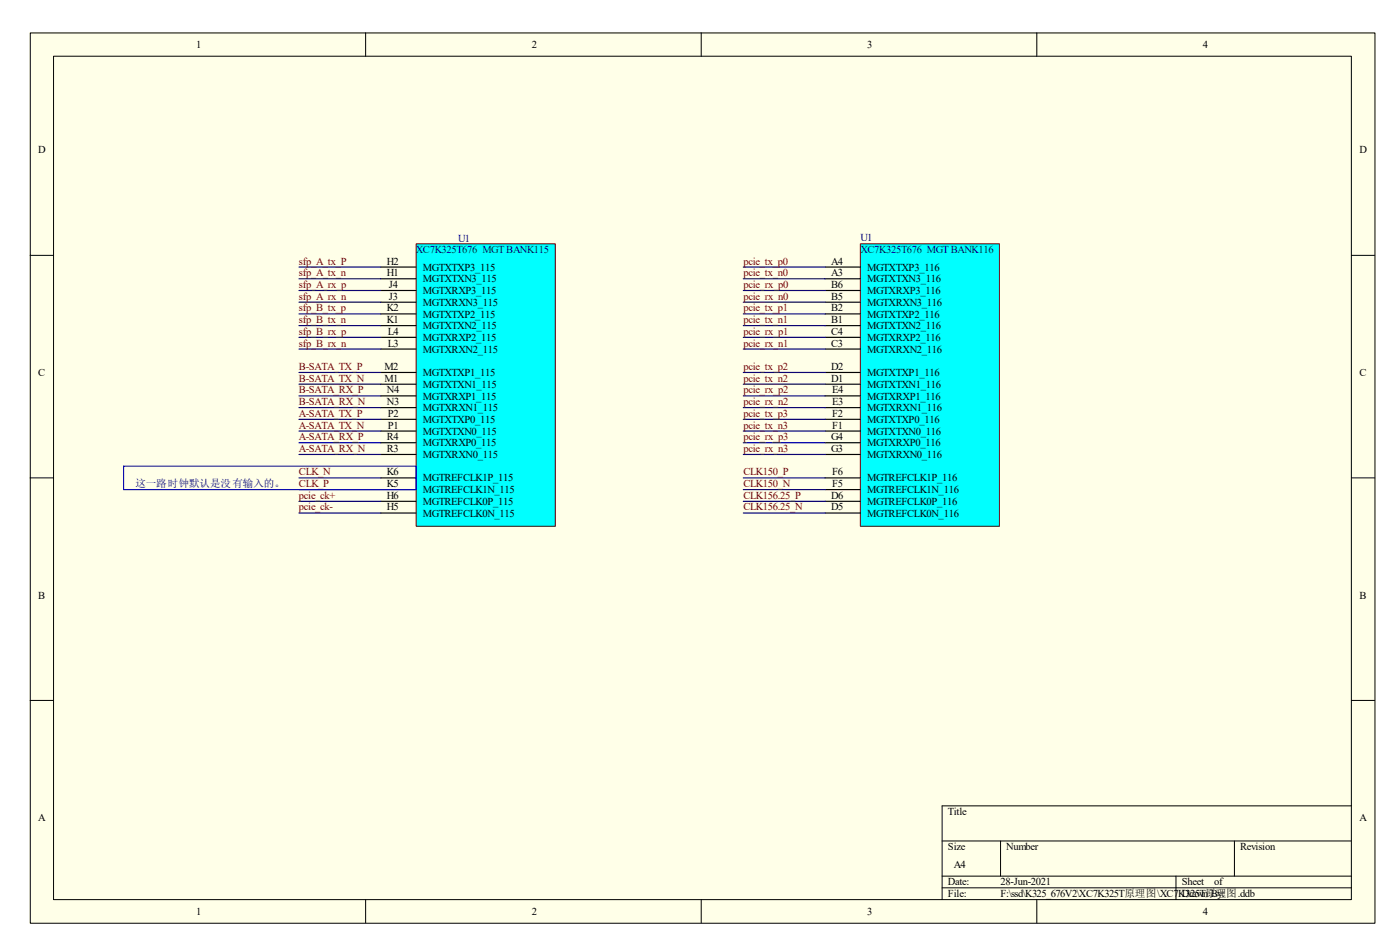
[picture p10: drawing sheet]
<svg xmlns="http://www.w3.org/2000/svg" width="166mm" height="112mm" viewBox="0 0 166 112" stroke-linecap="round" stroke-linejoin="round" font-family="sans-serif">
<defs><g id="words">
<g font-size="1.3">
<text x="23.2" y="5.7">1</text>
<text x="62.9" y="5.7">2</text>
<text x="102.6" y="5.7">3</text>
<text x="142.4" y="5.7">4</text>
<text x="4.5" y="18.1">D</text>
<text x="160.9" y="18.1">D</text>
<text x="45.8" y="31.3">H2</text>
<text x="45.8" y="32.7">H1</text>
<text x="46" y="34.1">J4</text>
<text x="46" y="35.4">J3</text>
<text x="50.1" y="32">MGTXTXP3_115</text>
<text x="50.1" y="34.8">MGTXRXP3_115</text>
<text x="50.1" y="33.4">MGTXTXN3_115</text>
<text x="98.4" y="31.3">A4</text>
<text x="98.4" y="34.1">B6</text>
<text x="98.4" y="32.7">A3</text>
<text x="98.4" y="35.4">B5</text>
<text x="102.6" y="32">MGTXTXP3_116</text>
<text x="102.6" y="34.8">MGTXRXP3_116</text>
<text x="102.6" y="33.4">MGTXTXN3_116</text>
<text x="45.8" y="36.8">K2</text>
<text x="45.8" y="38.2">K1</text>
<text x="45.9" y="39.6">L4</text>
<text x="45.9" y="41">L3</text>
<text x="50.1" y="36.2">MGTXRXN3_115</text>
<text x="50.1" y="40.3">MGTXRXP2_115</text>
<text x="50.1" y="37.6">MGTXTXP2_115</text>
<text x="50.1" y="38.9">MGTXTXN2_115</text>
<text x="50.1" y="41.7">MGTXRXN2_115</text>
<text x="98.4" y="39.6">C4</text>
<text x="98.4" y="36.8">B2</text>
<text x="98.4" y="38.2">B1</text>
<text x="98.4" y="41">C3</text>
<text x="102.6" y="36.2">MGTXRXN3_116</text>
<text x="102.6" y="40.3">MGTXRXP2_116</text>
<text x="102.6" y="37.6">MGTXTXP2_116</text>
<text x="102.6" y="38.9">MGTXTXN2_116</text>
<text x="102.6" y="41.7">MGTXRXN2_116</text>
<text x="4.5" y="44.5">C</text>
<text x="45.5" y="43.8">M2</text>
<text x="45.5" y="45.1">M1</text>
<text x="45.8" y="46.5">N4</text>
<text x="45.8" y="47.9">N3</text>
<text x="50.1" y="44.5">MGTXTXP1_115</text>
<text x="50.1" y="47.2">MGTXRXP1_115</text>
<text x="50.1" y="45.8">MGTXTXN1_115</text>
<text x="98.4" y="43.8">D2</text>
<text x="98.4" y="45.1">D1</text>
<text x="98.5" y="46.5">E4</text>
<text x="98.5" y="47.9">E3</text>
<text x="102.6" y="44.5">MGTXTXP1_116</text>
<text x="102.6" y="47.2">MGTXRXP1_116</text>
<text x="102.6" y="45.8">MGTXTXN1_116</text>
<text x="160.9" y="44.5">C</text>
<text x="45.8" y="52.1">R4</text>
<text x="45.8" y="53.5">R3</text>
<text x="45.9" y="49.3">P2</text>
<text x="45.9" y="50.7">P1</text>
<text x="50.1" y="48.6">MGTXRXN1_115</text>
<text x="50.1" y="50">MGTXTXP0_115</text>
<text x="50.1" y="52.7">MGTXRXP0_115</text>
<text x="50.1" y="51.4">MGTXTXN0_115</text>
<text x="98.4" y="52.1">G4</text>
<text x="98.4" y="53.5">G3</text>
<text x="98.5" y="49.3">F2</text>
<text x="98.5" y="50.7">F1</text>
<text x="102.6" y="48.6">MGTXRXN1_116</text>
<text x="102.6" y="50">MGTXTXP0_116</text>
<text x="102.6" y="52.7">MGTXRXP0_116</text>
<text x="102.6" y="51.4">MGTXTXN0_116</text>
<text x="45.8" y="59">H6</text>
<text x="45.8" y="57.6">K5</text>
<text x="45.8" y="56.2">K6</text>
<text x="50.1" y="59.7">MGTREFCLK0P_115</text>
<text x="50.1" y="54.1">MGTXRXN0_115</text>
<text x="50.1" y="58.3">MGTREFCLK1N_115</text>
<text x="50.1" y="56.9">MGTREFCLK1P_115</text>
<text x="98.4" y="59">D6</text>
<text x="98.5" y="57.6">F5</text>
<text x="98.5" y="56.2">F6</text>
<text x="102.6" y="59.7">MGTREFCLK0P_116</text>
<text x="102.6" y="54.1">MGTXRXN0_116</text>
<text x="102.6" y="58.3">MGTREFCLK1N_116</text>
<text x="102.6" y="56.9">MGTREFCLK1P_116</text>
<text x="45.8" y="60.4">H5</text>
<text x="50.1" y="61.1">MGTREFCLK0N_115</text>
<text x="98.4" y="60.4">D5</text>
<text x="102.6" y="61.1">MGTREFCLK0N_116</text>
<text x="4.5" y="70.8">B</text>
<text x="160.9" y="70.8">B</text>
<text x="4.5" y="97.1">A</text>
<text x="112.2" y="96.4">Title</text>
<text x="112.2" y="100.5">Size</text>
<text x="119.1" y="100.5">Number</text>
<text x="146.8" y="100.5">Revision</text>
<text x="160.9" y="97.1">A</text>
<text x="112.2" y="104.7">Date:</text>
<text x="112.2" y="106.1">File:</text>
<text x="112.9" y="102.6">A4</text>
<text x="118.4" y="104.7">28-Jun-2021</text>
<text x="118.4" y="106.1">F:\ssd\K325_676V2\XC7K325T原理图\XC7</text>
<text x="139.5" y="106.1">KD3r2a5wn By:</text>
<text x="139.9" y="104.7">Sheet</text>
<text x="142" y="106.1">T原理图.ddb</text>
<text x="143.7" y="104.7">of</text>
<text x="23.2" y="108.2">1</text>
<text x="62.9" y="108.2">2</text>
<text x="102.6" y="108.2">3</text>
<text x="142.4" y="108.2">4</text>
</g>
<g font-size="1.3" fill="#000080">
<text x="49.2" y="29.9">XC7K325T676 MGTBANK115</text>
<text x="54.2" y="28.7">U1</text>
<text x="101.8" y="29.9">XC7K325T676 MGTBANK116</text>
<text x="101.8" y="28.5">U1</text>
</g>
<g font-size="1.3" fill="#800000">
<text x="35.4" y="32.7">sfp_A_tx_n</text>
<text x="35.4" y="31.3">sfp_A_tx_P</text>
<text x="35.4" y="34.1">sfp_A_rx_p</text>
<text x="35.4" y="35.4">sfp_A_rx_n</text>
<text x="88" y="31.3">pcie_tx_p0</text>
<text x="88" y="32.7">pcie_tx_n0</text>
<text x="88" y="34.1">pcie_rx_p0</text>
<text x="88" y="35.4">pcie_rx_n0</text>
<text x="35.4" y="36.8">sfp_B_tx_p</text>
<text x="35.4" y="38.2">sfp_B_tx_n</text>
<text x="35.4" y="39.6">sfp_B_rx_p</text>
<text x="35.4" y="41">sfp_B_rx_n</text>
<text x="88" y="36.8">pcie_tx_p1</text>
<text x="88" y="38.2">pcie_tx_n1</text>
<text x="88" y="39.6">pcie_rx_p1</text>
<text x="88" y="41">pcie_rx_n1</text>
<text x="35.4" y="46.5">B-SATA_RX_P</text>
<text x="35.4" y="47.9">B-SATA_RX_N</text>
<text x="35.4" y="45.1">B-SATA_TX_N</text>
<text x="35.4" y="43.8">B-SATA_TX_P</text>
<text x="88" y="43.8">pcie_tx_p2</text>
<text x="88" y="45.1">pcie_tx_n2</text>
<text x="88" y="46.5">pcie_rx_p2</text>
<text x="88" y="47.9">pcie_rx_n2</text>
<text x="35.4" y="52.1">A-SATA_RX_P</text>
<text x="35.4" y="53.5">A-SATA_RX_N</text>
<text x="35.4" y="50.7">A-SATA_TX_N</text>
<text x="35.4" y="49.3">A-SATA_TX_P</text>
<text x="88" y="49.3">pcie_tx_p3</text>
<text x="88" y="50.7">pcie_tx_n3</text>
<text x="88" y="52.1">pcie_rx_p3</text>
<text x="88" y="53.5">pcie_rx_n3</text>
<text x="35.4" y="59">pcie_ck+</text>
<text x="35.4" y="56.2">CLK_N</text>
<text x="35.4" y="57.6">CLK_P</text>
<text x="88" y="56.2">CLK150_P</text>
<text x="88" y="57.6">CLK150_N</text>
<text x="88" y="59">CLK156.25_P</text>
<text x="35.4" y="60.4">pcie_ck-</text>
<text x="88" y="60.4">CLK156.25_N</text>
</g>
<text font-size="1.2" fill="#000080" x="16" y="57.6">这一路时钟默认是没有输入的。</text>
</g></defs>
<path d="M3.5 3.9h159.3v105.3h-159.3z" fill-rule="evenodd" fill="#ffffe8"/>
<g fill="none" stroke="#000" stroke-width=".12">
<path d="M3.6 3.9h159.2v105.3h-159.2zM6.3 6.6h153.7v99.8h-153.7zM43.3 3.9v2.7M83 3.9v2.7M122.7 3.9v2.7M3.6 30.2h2.7M160 30.2h2.7M3.6 56.5h2.7M160 56.5h2.7M3.6 82.8h2.7M111.5 99.5h48.5M118.4 99.5v4.1"/>
<path d="M146.1 99.5v4.1M160 82.8h2.7M160 95.3h-48.5v11.1M43.3 106.4v2.7M83 106.4v2.7M111.5 103.6h48.5M111.5 105h48.5M122.7 106.4v2.7M139.2 103.6v2.8"/>
</g>
<path d="M49.3 28.8h16.4v33.4h-16.4z" fill-rule="evenodd" fill="#0ff"/>
<path d="M49.3 28.8h16.4v33.4h-16.4z" fill="none" stroke="#800000" stroke-width=".12"/>
<g fill="none" stroke="#000" stroke-width=".14">
<path d="M45.1 31.6h4.1M45.1 34.4h4.1M45.1 33h4.1M45.1 35.7h4.1M45.1 39.9h4.1M45.1 37.1h4.1M45.1 38.5h4.1M45.1 59.3h4.1M45.1 41.3h4.1M45.1 44h4.1M45.1 46.8h4.1M45.1 45.4h4.1"/>
<path d="M45.1 48.2h4.1M45.1 49.6h4.1M45.1 52.4h4.1M45.1 51h4.1M45.1 53.7h4.1M45.1 57.9h4.1M45.1 56.5h4.1M45.1 60.7h4.1"/>
</g>
<path d="M101.8 28.8h16.5v33.4h-16.5z" fill-rule="evenodd" fill="#0ff"/>
<path d="M101.8 28.8h16.5v33.4h-16.5z" fill="none" stroke="#800000" stroke-width=".12"/>
<g fill="none" stroke="#000" stroke-width=".14">
<path d="M97.7 31.6h4.1M97.7 34.4h4.1M97.7 33h4.1M97.7 35.7h4.1M97.7 39.9h4.1M97.7 37.1h4.1M97.7 38.5h4.1M97.7 59.3h4.1M97.7 41.3h4.1M97.7 44h4.1M97.7 46.8h4.1M97.7 45.4h4.1"/>
<path d="M97.7 48.2h4.1M97.7 49.6h4.1M97.7 52.4h4.1M97.7 51h4.1M97.7 53.7h4.1M97.7 57.9h4.1M97.7 56.5h4.1M97.7 60.7h4.1"/>
</g>
<g fill="none" stroke="#000080" stroke-width=".14">
<path d="M35.4 31.6h9.7M35.4 33h9.7M35.4 34.4h9.7M35.4 35.7h9.7M35.4 37.1h9.7M35.4 38.5h9.7M35.4 39.9h9.7M88 31.6h9.7M88 33h9.7M88 34.4h9.7M88 35.7h9.7M88 37.1h9.7"/>
<path d="M88 38.5h9.7M88 39.9h9.7M35.4 41.3h9.7M35.4 44h9.7M35.4 45.4h9.7M35.4 46.8h9.7M35.4 48.2h9.7M35.4 49.6h9.7M35.4 51h9.7M35.4 52.4h9.7M35.4 53.7h9.7M35.4 56.5h9.7"/>
<path d="M35.4 57.9h9.7M35.4 59.3h9.7M88 41.3h9.7M88 44h9.7M88 45.4h9.7M88 46.8h9.7M88 48.2h9.7M88 49.6h9.7M88 51h9.7M88 52.4h9.7M88 53.7h9.7M88 56.5h9.7"/>
<path d="M88 57.9h9.7M88 59.3h9.7M35.4 60.7h9.7M88 60.7h9.7"/>
</g>
<path d="M14.6 55.1h34.6v2.8h-34.6z" fill="none" stroke="#00f" stroke-width=".14"/>
<use href="#words"/>
</svg>
